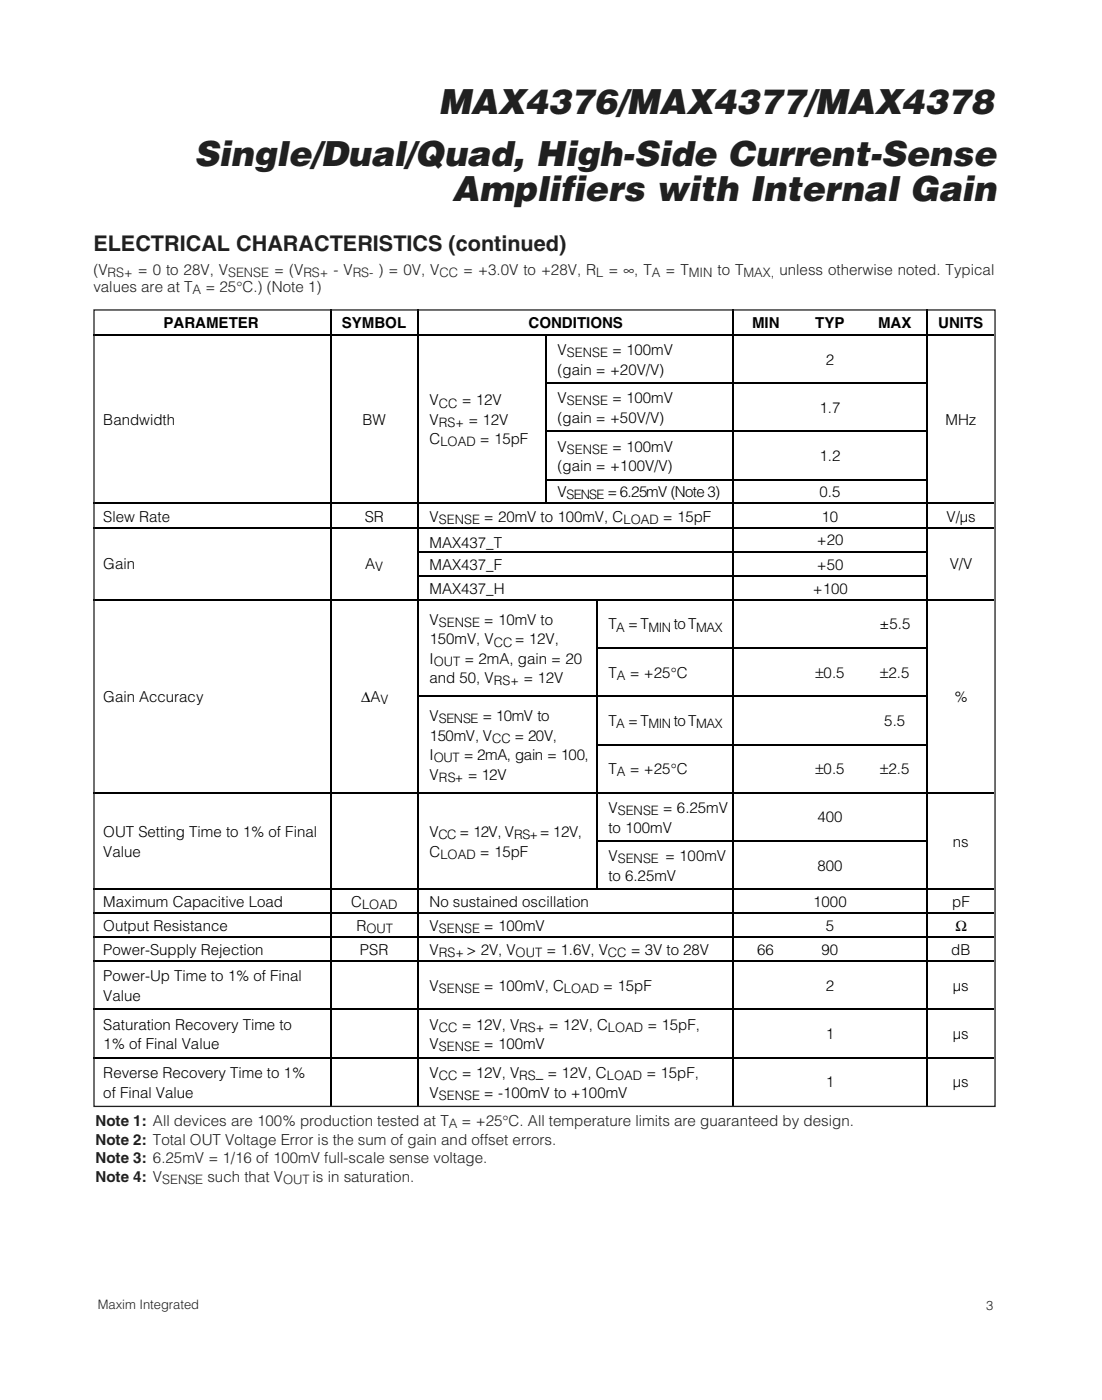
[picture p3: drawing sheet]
<svg xmlns="http://www.w3.org/2000/svg" width="216mm" height="274mm" viewBox="0 0 216 274" stroke-linecap="round" stroke-linejoin="round" font-family="sans-serif">
<defs><g id="words">
<g font-size="6.9" fill="#231f20">
<text x="85.9" y="22.4">MAX4376/MAX4377/MAX4378</text>
<text x="38" y="32.6">Single/Dual/Quad, High-Side Current-Sense</text>
<text x="88.6" y="39.4">Amplifiers with Internal Gain</text>
</g>
<text font-size="4.2" fill="#231f20" x="18.3" y="49.2">ELECTRICAL CHARACTERISTICS (continued)</text>
<g font-size="3" fill="#231f20">
<text x="18.3" y="53.9">(V</text>
<text x="27" y="53.9">= 0 to 28V, V</text>
<text x="53.7" y="53.9">= (V</text>
<text x="65.3" y="53.9">- V</text>
<text x="74.2" y="53.9">) = 0V, V</text>
<text x="90.8" y="53.9">= +3.0V to +28V, R</text>
<text x="119.2" y="53.9">= ∞, T</text>
<text x="130.4" y="53.9">= T</text>
<text x="140.6" y="53.9">to T</text>
<text x="152.7" y="53.9">unless otherwise noted. Typical</text>
<text x="18.3" y="57.3">values are at T</text>
<text x="40.2" y="57.3">= 25°C.) (Note 1)</text>
<text x="18.7" y="220.6">Note 1: All devices are 100% production tested at T</text>
<text x="90.4" y="220.6">= +25°C. All temperature limits are guaranteed by design.</text>
<text x="18.7" y="224.3">Note 2: Total OUT Voltage Error is the sum of gain and offset errors.</text>
<text x="18.7" y="228">Note 3: 6.25mV = 1/16 of 100mV full-scale sense voltage.</text>
<text x="18.7" y="231.6">Note 4: V</text>
<text x="40.6" y="231.6">such that V</text>
<text x="61.2" y="231.6">is in saturation.</text>
</g>
<g font-size="2.9">
<text x="32" y="64.3">PARAMETER</text>
<text x="67" y="64.3">SYMBOL</text>
<text x="103.5" y="64.3">CONDITIONS</text>
<text x="147.3" y="64.3">MIN</text>
<text x="159.7" y="64.3">TYP</text>
<text x="172" y="64.3">MAX</text>
<text x="183.8" y="64.3">UNITS</text>
<text x="109.2" y="69.6">V</text>
<text x="119.9" y="69.6">= 100mV</text>
<text x="161.8" y="71.4">2</text>
<text x="109.2" y="73.5">(gain = +20V/V)</text>
<text x="20.2" y="83.2">Bandwidth</text>
<text x="71" y="83.2">BW</text>
<text x="84.2" y="83.3">V</text>
<text x="84.2" y="79.5">V</text>
<text x="90.5" y="79.5">= 12V</text>
<text x="91.8" y="83.3">= 12V</text>
<text x="109.2" y="79">V</text>
<text x="109.2" y="82.9">(gain = +50V/V)</text>
<text x="119.9" y="79">= 100mV</text>
<text x="160.6" y="80.9">1.7</text>
<text x="185.2" y="83.2">MHz</text>
<text x="84.2" y="87.1">C</text>
<text x="94" y="87.1">= 15pF</text>
<text x="109.2" y="88.5">V</text>
<text x="119.9" y="88.5">= 100mV</text>
<text x="109.2" y="92.4">(gain = +100V/V)</text>
<text x="160.6" y="90.3">1.2</text>
<text x="109.2" y="97.4">V</text>
<text x="119" y="97.4">=6.25mV (Note 3)</text>
<text x="160.6" y="97.4">0.5</text>
<text x="20.2" y="102.2">Slew Rate</text>
<text x="71.5" y="102.2">SR</text>
<text x="84.2" y="107.3">MAX437_T</text>
<text x="84.2" y="102.2">V</text>
<text x="94.8" y="102.2">= 20mV to 100mV, C</text>
<text x="129.9" y="102.2">= 15pF</text>
<text x="160" y="106.9">+20</text>
<text x="161" y="102.2">10</text>
<text x="185.4" y="102.2">V/µs</text>
<text x="20.2" y="111.6">Gain</text>
<text x="71.6" y="111.6">A</text>
<text x="84.2" y="111.7">MAX437_F</text>
<text x="160" y="111.7">+50</text>
<text x="186.1" y="111.6">V/V</text>
<text x="84.2" y="116.3">MAX437_H</text>
<text x="159.2" y="116.3">+100</text>
<text x="84.2" y="122.4">V</text>
<text x="94.8" y="122.4">= 10mV to</text>
<text x="119.2" y="123.3">T</text>
<text x="123.1" y="123.3">=T</text>
<text x="132" y="123.3">to T</text>
<text x="172.3" y="123.3">±5.5</text>
<text x="84.2" y="126.3">150mV, V</text>
<text x="84.2" y="130">I</text>
<text x="91" y="130">= 2mA, gain = 20</text>
<text x="100.9" y="126.3">= 12V,</text>
<text x="20.2" y="137.6">Gain Accuracy</text>
<text x="70.7" y="137.6">∆A</text>
<text x="84.2" y="133.9">and 50, V</text>
<text x="102.5" y="133.9">= 12V</text>
<text x="119.2" y="132.8">T</text>
<text x="123.4" y="132.8">= +25°C</text>
<text x="159.7" y="132.8">±0.5</text>
<text x="172.4" y="132.8">±2.5</text>
<text x="187" y="137.6">%</text>
<text x="84.2" y="141.3">V</text>
<text x="94.5" y="141.3">= 10mV to</text>
<text x="119.2" y="142.2">T</text>
<text x="123.1" y="142.2">=T</text>
<text x="132" y="142.2">to T</text>
<text x="173.3" y="142.2">5.5</text>
<text x="84.2" y="148.9">I</text>
<text x="84.2" y="145.2">150mV, V</text>
<text x="90.9" y="148.9">= 2mA, gain = 100,</text>
<text x="100.8" y="145.2">= 20V,</text>
<text x="84.2" y="152.8">V</text>
<text x="91.7" y="152.8">= 12V</text>
<text x="119.2" y="151.7">T</text>
<text x="123.4" y="151.7">= +25°C</text>
<text x="159.7" y="151.7">±0.5</text>
<text x="172.4" y="151.7">±2.5</text>
<text x="119.2" y="159.3">V</text>
<text x="129.9" y="159.3">= 6.25mV</text>
<text x="160.1" y="161.1">400</text>
<text x="20.2" y="164">OUT Setting Time to 1% of Final</text>
<text x="20.2" y="167.8">Value</text>
<text x="84.2" y="167.8">C</text>
<text x="84.2" y="164">V</text>
<text x="90" y="164">= 12V, V</text>
<text x="94" y="167.8">= 15pF</text>
<text x="105.8" y="164">= 12V,</text>
<text x="119.2" y="163.2">to 100mV</text>
<text x="186.7" y="165.9">ns</text>
<text x="119.2" y="168.7">V</text>
<text x="119.2" y="172.6">to 6.25mV</text>
<text x="130.3" y="168.7">= 100mV</text>
<text x="160.1" y="170.6">800</text>
<text x="20.2" y="177.7">Maximum Capacitive Load</text>
<text x="68.8" y="177.7">C</text>
<text x="84.2" y="177.7">No sustained oscillation</text>
<text x="159.3" y="177.7">1000</text>
<text x="186.6" y="177.7">pF</text>
<text x="20.2" y="182.4">Output Resistance</text>
<text x="69.8" y="182.4">R</text>
<text x="84.2" y="182.4">V</text>
<text x="94.8" y="182.4">= 100mV</text>
<text x="161.8" y="182.4">5</text>
<text x="187.2" y="182.4">Ω</text>
<text x="20.2" y="187.1">Power-Supply Rejection</text>
<text x="70.5" y="187.1">PSR</text>
<text x="84.1" y="187.1">V</text>
<text x="91.4" y="187.1">&gt; 2V, V</text>
<text x="107.1" y="187.1">= 1.6V, V</text>
<text x="123.6" y="187.1">= 3V to 28V</text>
<text x="148.4" y="187.1">66</text>
<text x="161" y="187.1">90</text>
<text x="186.4" y="187.1">dB</text>
<text x="20.2" y="192.3">Power-Up Time to 1% of Final</text>
<text x="20.2" y="196.2">Value</text>
<text x="84.2" y="194.1">V</text>
<text x="94.8" y="194.1">= 100mV, C</text>
<text x="118.2" y="194.1">= 15pF</text>
<text x="161.8" y="194.1">2</text>
<text x="186.7" y="194.1">µs</text>
<text x="20.2" y="201.8">Saturation Recovery Time to</text>
<text x="84.2" y="201.8">V</text>
<text x="90.5" y="201.8">= 12V, V</text>
<text x="107.5" y="201.8">= 12V, C</text>
<text x="126.8" y="201.8">= 15pF,</text>
<text x="161.8" y="203.6">1</text>
<text x="186.7" y="203.6">µs</text>
<text x="20.2" y="205.6">1% of Final Value</text>
<text x="84.2" y="205.6">V</text>
<text x="94.8" y="205.6">= 100mV</text>
<text x="20.2" y="211.2">Reverse Recovery Time to 1%</text>
<text x="20.2" y="215.1">of Final Value</text>
<text x="84.2" y="215.1">V</text>
<text x="84.2" y="211.2">V</text>
<text x="90.5" y="211.2">= 12V, V</text>
<text x="94.8" y="215.1">= -100mV to +100mV</text>
<text x="105" y="211.2">_ = 12V, C</text>
<text x="126.6" y="211.2">= 15pF,</text>
<text x="161.8" y="213">1</text>
<text x="186.7" y="213">µs</text>
</g>
<g font-size="2.5" fill="#231f20">
<text x="21.1" y="54.3">RS+</text>
<text x="37.7" y="57.7">A</text>
<text x="44.7" y="54.3">SENSE</text>
<text x="59.4" y="54.3">RS+</text>
<text x="69.1" y="54.3">RS-</text>
<text x="86.1" y="54.3">CC</text>
<text x="116.8" y="54.3">L</text>
<text x="127.7" y="54.3">A</text>
<text x="134.9" y="54.3">MIN</text>
<text x="145.7" y="54.3">MAX,</text>
<text x="87.9" y="221.1">A</text>
<text x="31.8" y="232">SENSE</text>
<text x="55.5" y="232">OUT</text>
<text x="19.1" y="256.5">Maxim Integrated</text>
<text x="193.2" y="256.6">3</text>
</g>
<g font-size="2.5">
<text x="111.1" y="70">SENSE</text>
<text x="86" y="79.9">CC</text>
<text x="86" y="83.7">RS+</text>
<text x="111.1" y="79.5">SENSE</text>
<text x="86.3" y="87.5">LOAD</text>
<text x="111.1" y="88.9">SENSE</text>
<text x="111" y="97.8">SENSE</text>
<text x="86" y="102.6">SENSE</text>
<text x="122.1" y="102.6">LOAD</text>
<text x="73.5" y="112">V</text>
<text x="86" y="122.8">SENSE</text>
<text x="120.7" y="123.7">A</text>
<text x="127" y="123.7">MIN</text>
<text x="136.4" y="123.7">MAX</text>
<text x="85" y="130.4">OUT</text>
<text x="96.7" y="126.7">CC</text>
<text x="74.5" y="138">V</text>
<text x="96.7" y="134.3">RS+</text>
<text x="120.8" y="133.2">A</text>
<text x="86" y="141.7">SENSE</text>
<text x="120.7" y="142.6">A</text>
<text x="127" y="142.6">MIN</text>
<text x="136.4" y="142.6">MAX</text>
<text x="85" y="149.3">OUT</text>
<text x="96.4" y="145.6">CC</text>
<text x="86" y="153.2">RS+</text>
<text x="120.8" y="152.1">A</text>
<text x="121" y="159.7">SENSE</text>
<text x="85.9" y="164.4">CC</text>
<text x="100.7" y="164.4">RS+</text>
<text x="86.3" y="168.2">LOAD</text>
<text x="121" y="169.2">SENSE</text>
<text x="70.9" y="178.1">LOAD</text>
<text x="71.8" y="182.8">OUT</text>
<text x="86" y="182.8">SENSE</text>
<text x="86" y="187.5">RS+</text>
<text x="101" y="187.5">OUT</text>
<text x="119.1" y="187.5">CC</text>
<text x="86" y="194.6">SENSE</text>
<text x="110.5" y="194.6">LOAD</text>
<text x="86" y="202.2">CC</text>
<text x="101.7" y="202.2">RS+</text>
<text x="119.1" y="202.2">LOAD</text>
<text x="86" y="206">SENSE</text>
<text x="86" y="211.6">CC</text>
<text x="86" y="215.5">SENSE</text>
<text x="101.7" y="211.6">RS</text>
<text x="118.9" y="211.6">LOAD</text>
</g>
</g></defs>
<g fill="#000">
<path d="M64.7 60.7l.2 .1zM64.7 75h.2v.2h-.2zM81.7 60.7l.2 .1zM81.7 75h.2v.2h-.2zM143.6 60.7l.2 .1zM181.6 60.7l.2 .1zM64.7 84.4h.2v.2h-.2zM64.7 93.9h.2v.2h-.2zM81.7 84.4h.2v.2h-.2zM81.7 93.9h.2v.2h-.2zM64.7 108h.2v.2h-.2zM64.7 112.8h.2v.2h-.2z"/>
<path d="M64.7 126.9h.2v.2h-.2zM64.7 136.3h.2v.2h-.2zM81.7 126.9h.2v.2h-.2zM64.7 145.8h.2v.2h-.2zM81.7 145.8h.2v.2h-.2zM64.7 164.7h.2v.2h-.2zM81.7 164.7h.2v.2h-.2z"/>
</g>
<g fill="none" stroke="#000" stroke-width=".2">
<path d="M18.4 65.6h176.4M64.8 60.8v4.6M64.8 65.7v9.3M64.8 75.2v9.2M81.8 60.8v4.6M81.8 65.7v9.3M81.8 75.2v9.2M106.9 75.1h74.9M107 65.7v9.3M107 75.2v9.2M143.7 60.8v4.6M143.7 65.7v9.3"/>
<path d="M143.7 75.2v9.2M181.7 60.8v4.6M181.7 65.7v9.3M181.7 75.2v9.2M18.4 98.7h176.4M64.8 84.6v9.3M64.8 94.1v4.5M64.8 98.8v4.4M81.8 84.6v9.3M81.8 94.1v4.5M81.8 98.8v4.4M106.9 84.5h74.9"/>
<path d="M106.9 94h74.9M107 84.6v9.3M107 94.1v4.5M143.7 84.6v9.3M143.7 94.1v4.5M143.7 98.8v4.4M181.7 84.6v9.3M181.7 94.1v4.5M181.7 98.8v4.4M18.4 103.4h176.4M18.4 117.5h176.4M64.8 103.5v4.5"/>
<path d="M64.8 108.2v4.5M64.8 113v4.4M64.8 117.6v9.3M81.7 108.1h100.1M81.7 112.9h100.1M81.8 103.5v4.5M81.8 108.2v4.5M81.8 113v4.4M81.8 117.6v9.3M116.9 117.6v9.3M143.7 103.5v4.5M143.7 108.2v4.5"/>
<path d="M143.7 113v4.4M143.7 117.6v9.3M181.7 103.5v4.5M181.7 108.2v4.5M181.7 113v4.4M181.7 117.6v9.3M64.8 127.1v9.2M64.8 136.5v9.3M81.7 136.4h100.1M81.8 127.1v9.2M81.8 136.5v9.3M116.8 127h65"/>
<path d="M116.9 127.1v9.2M116.9 136.5v9.3M143.7 127.1v9.2M143.7 136.5v9.3M181.7 127.1v9.2M181.7 136.5v9.3M18.4 155.3h176.4M64.8 146v9.2M64.8 155.4v9.3M81.8 146v9.2M81.8 155.4v9.3M116.8 145.9h65"/>
<path d="M116.9 146v9.2M116.9 155.4v9.3M143.7 146v9.2M143.7 155.4v9.3M181.7 146v9.2M181.7 155.4v9.3M18.4 174.1h176.4M18.4 178.9h176.4M64.8 164.9v9.2M64.8 174.2v4.5M64.8 179v4.5M81.8 164.9v9.2"/>
<path d="M81.8 174.2v4.5M81.8 179v4.5M116.8 164.8h65M116.9 164.9v9.2M143.7 164.9v9.2M143.7 174.2v4.5M143.7 179v4.5M181.7 164.9v9.2M181.7 174.2v4.5M181.7 179v4.5M18.4 183.6h176.4M18.4 188.4h176.4"/>
<path d="M18.4 197.8h176.4M64.8 183.7v4.5M64.8 188.5v9.2M64.8 197.9v9.2M81.8 183.7v4.5M81.8 188.5v9.2M81.8 197.9v9.2M143.7 183.7v4.5M143.7 188.5v9.2M143.7 197.9v9.2M181.7 183.7v4.5M181.7 188.5v9.2"/>
<path d="M181.7 197.9v9.2M18.4 207.3h176.4M64.8 207.4v9.2M81.8 207.4v9.2M143.7 207.4v9.2M181.7 207.4v9.2"/>
</g>
<path d="M18.4 60.7h176.5v156.1h-176.5z" fill="none" stroke="#231f20" stroke-width=".25"/>
<use href="#words"/>
</svg>
